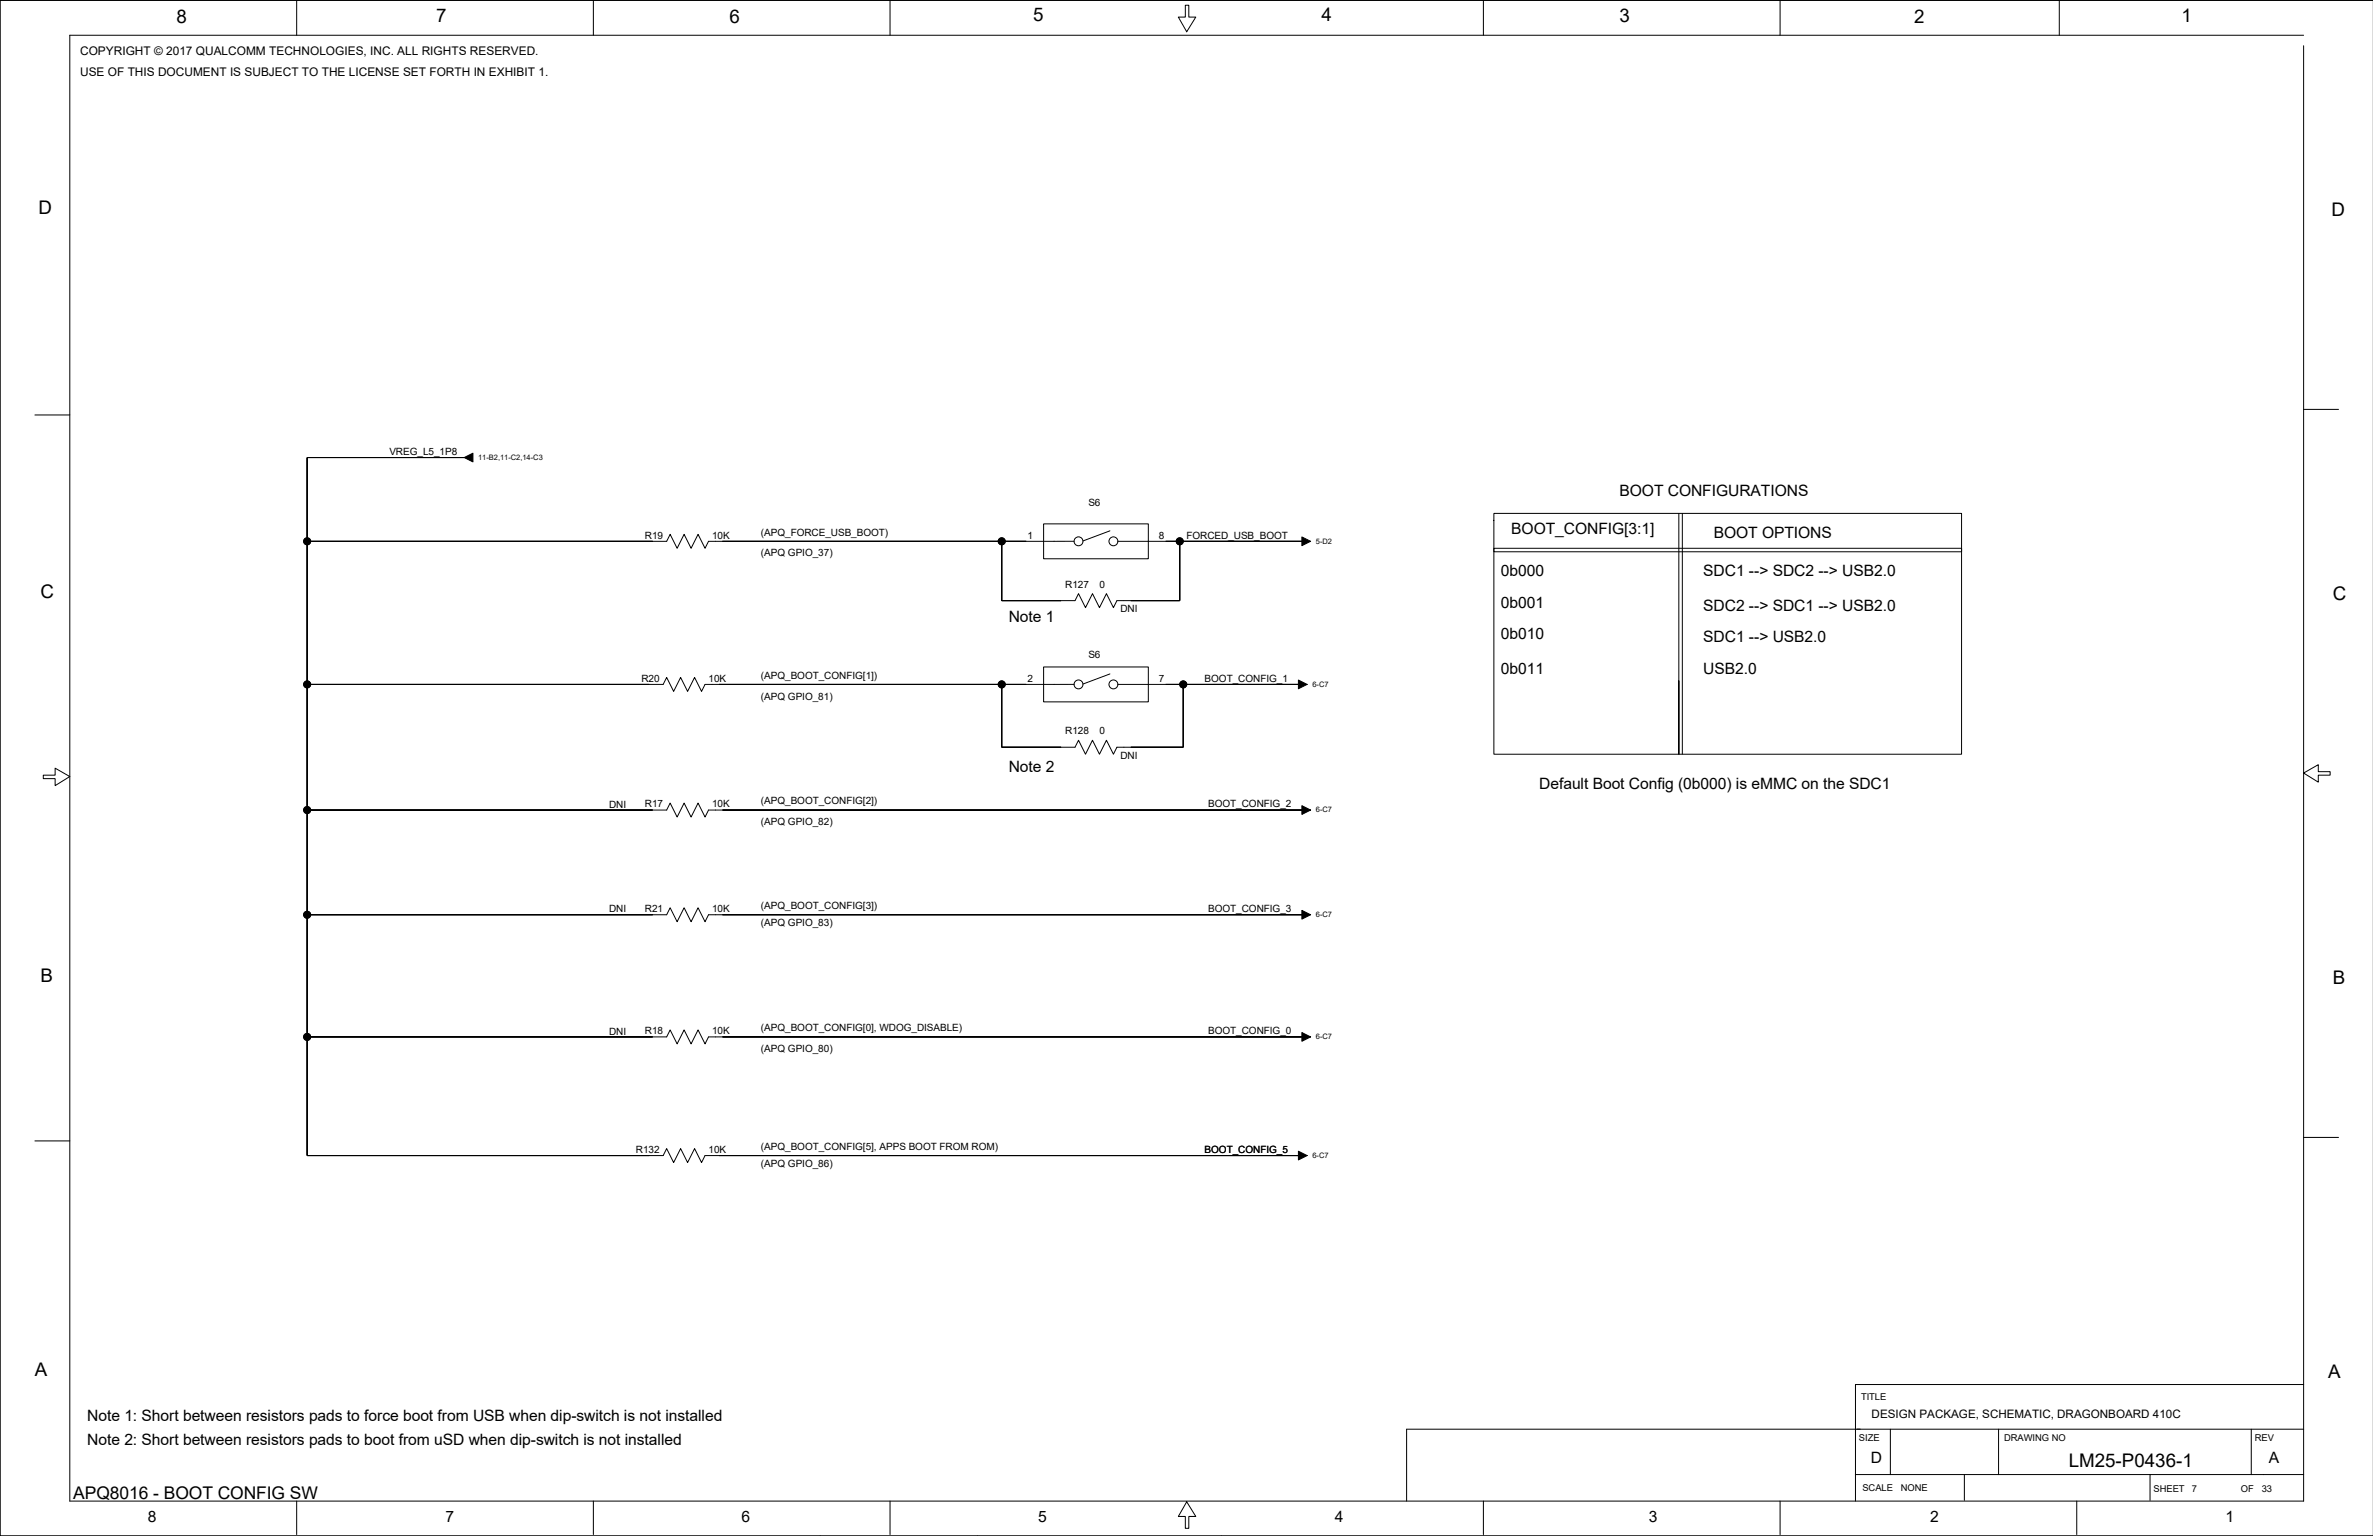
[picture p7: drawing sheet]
<svg xmlns="http://www.w3.org/2000/svg" width="863mm" height="559mm" viewBox="0 0 863 559" stroke-linecap="round" stroke-linejoin="round" font-family="sans-serif">
<defs><g id="words">
<g font-size="6.8">
<text x="64.2" y="8.2">8</text>
<text x="158.7" y="8">7</text>
<text x="265.4" y="8.2">6</text>
<text x="375.8" y="7.5">5</text>
<text x="480.7" y="7.5">4</text>
<text x="589.1" y="8">3</text>
<text x="696.3" y="8.2">2</text>
<text x="793.6" y="8">1</text>
<text x="14" y="77.8">D</text>
<text x="848.2" y="78.6">D</text>
<text x="14.7" y="217.5">C</text>
<text x="848.7" y="218.2">C</text>
<text x="14.7" y="357.1">B</text>
<text x="848.7" y="357.9">B</text>
<text x="12.7" y="500.6">A</text>
<text x="846.9" y="501.4">A</text>
<text x="752.6" y="533.8">LM25-P0436-1</text>
</g>
<text font-size="6.3" x="26.7" y="545.2">APQ8016 - BOOT CONFIG SW</text>
<g font-size="5.7">
<text x="589.1" y="180.4">BOOT CONFIGURATIONS</text>
<text x="549.8" y="194.4">BOOT_CONFIG[3:1]</text>
<text x="623.4" y="195.6">BOOT OPTIONS</text>
<text x="546" y="209.6">0b000</text>
<text x="619.6" y="209.6">SDC1 --&gt; SDC2 --&gt; USB2.0</text>
<text x="546" y="221">0b001</text>
<text x="366.9" y="226.1">Note 1</text>
<text x="619.6" y="222.3">SDC2 --&gt; SDC1 --&gt; USB2.0</text>
<text x="546" y="232.5">0b010</text>
<text x="619.6" y="233.7">SDC1 --&gt; USB2.0</text>
<text x="546" y="245.2">0b011</text>
<text x="619.6" y="245.2">USB2.0</text>
<text x="366.9" y="280.7">Note 2</text>
<text x="559.9" y="287.1">Default Boot Config (0b000) is eMMC on the SDC1</text>
<text x="31.7" y="516.9">Note 1: Short between resistors pads to force boot from USB when dip-switch is not installed</text>
<text x="31.7" y="525.8">Note 2: Short between resistors pads to boot from uSD when dip-switch is not installed</text>
<text x="680.6" y="532.1">D</text>
<text x="825.3" y="532.1">A</text>
<text x="53.8" y="553.7">8</text>
<text x="162" y="553.7">7</text>
<text x="269.7" y="553.7">6</text>
<text x="377.6" y="553.7">5</text>
<text x="485.5" y="553.7">4</text>
<text x="599.8" y="553.7">3</text>
<text x="702.1" y="553.7">2</text>
<text x="809.6" y="553.7">1</text>
</g>
<g font-size="4.3">
<text x="29.2" y="20">COPYRIGHT © 2017 QUALCOMM TECHNOLOGIES, INC. ALL RIGHTS RESERVED.</text>
<text x="29.2" y="27.7">USE OF THIS DOCUMENT IS SUBJECT TO THE LICENSE SET FORTH IN EXHIBIT 1.</text>
</g>
<text font-size="4.2" x="680.9" y="515.8">DESIGN PACKAGE, SCHEMATIC, DRAGONBOARD 410C</text>
<g font-size="3.6">
<text x="141.6" y="165.5">VREG_L5_1P8</text>
<text x="395.9" y="184.1">S6</text>
<text x="234.6" y="196">R19</text>
<text x="259" y="196">10K</text>
<text x="276.8" y="194.8">(APQ_FORCE_USB_BOOT)</text>
<text x="373.8" y="196">1</text>
<text x="421.5" y="196">8</text>
<text x="431.6" y="196.1">FORCED_USB_BOOT</text>
<text x="276.8" y="202.5">(APQ GPIO_37)</text>
<text x="387.5" y="213.8">R127</text>
<text x="400" y="213.8">0</text>
<text x="407.6" y="222.8">DNI</text>
<text x="395.9" y="239.5">S6</text>
<text x="233.4" y="248">R20</text>
<text x="257.8" y="248">10K</text>
<text x="276.8" y="246.9">(APQ_BOOT_CONFIG[1])</text>
<text x="373.8" y="248">2</text>
<text x="421.5" y="248">7</text>
<text x="438.2" y="248.2">BOOT_CONFIG_1</text>
<text x="276.8" y="254.5">(APQ GPIO_81)</text>
<text x="387.5" y="267.2">R128</text>
<text x="400" y="267.2">0</text>
<text x="407.6" y="276.1">DNI</text>
<text x="221.6" y="293.9">DNI</text>
<text x="234.6" y="293.7">R17</text>
<text x="259" y="293.7">10K</text>
<text x="276.8" y="292.6">(APQ_BOOT_CONFIG[2])</text>
<text x="439.5" y="293.7">BOOT_CONFIG_2</text>
<text x="276.8" y="300.2">(APQ GPIO_82)</text>
<text x="221.6" y="332">DNI</text>
<text x="234.6" y="331.8">R21</text>
<text x="259" y="331.8">10K</text>
<text x="276.8" y="330.7">(APQ_BOOT_CONFIG[3])</text>
<text x="439.5" y="331.8">BOOT_CONFIG_3</text>
<text x="276.8" y="337">(APQ GPIO_83)</text>
<text x="221.6" y="376.4">DNI</text>
<text x="234.6" y="376.3">R18</text>
<text x="259" y="376.3">10K</text>
<text x="276.8" y="375.1">(APQ_BOOT_CONFIG[0], WDOG_DISABLE)</text>
<text x="439.5" y="376.3">BOOT_CONFIG_0</text>
<text x="276.8" y="382.8">(APQ GPIO_80)</text>
<text x="231.3" y="419.4">R132</text>
<text x="257.8" y="419.4">10K</text>
<text x="276.8" y="418.3">(APQ_BOOT_CONFIG[5], APPS BOOT FROM ROM)</text>
<text x="438.2" y="419.4">BOOT_CONFIG_5</text>
<text x="276.8" y="424.7">(APQ GPIO_86)</text>
</g>
<g font-size="3.4">
<text x="677" y="509.3">TITLE</text>
<text x="676.2" y="524.3">SIZE</text>
<text x="729.1" y="524.3">DRAWING NO</text>
<text x="820.2" y="524.3">REV</text>
<text x="677.5" y="542.6">SCALE</text>
<text x="691.4" y="542.6">NONE</text>
<text x="783.4" y="542.8">SHEET</text>
<text x="797.4" y="542.8">7</text>
<text x="815.2" y="542.8">OF</text>
<text x="822.8" y="542.8">33</text>
</g>
<g font-size="2.7">
<text x="174" y="167.3">11-B2,11-C2,14-C3</text>
<text x="478.7" y="197.7">5-D2</text>
<text x="477.4" y="249.8">6-C7</text>
<text x="478.7" y="295.5">6-C7</text>
<text x="478.7" y="333.6">6-C7</text>
<text x="478.7" y="378">6-C7</text>
<text x="477.4" y="421.2">6-C7</text>
</g>
</g></defs>
<g fill="none" stroke="#000" stroke-width=".36">
<path d="M107.9 .1v12.7M215.9 .1v12.7M323.8 .1v12.7M431.2 1.9h1.3v4.3h2.5l-3.3 5.4-3-5.4h2.5zM539.6 .1v12.7M647.6 .1v12.7M749.1 .1v12.7M838 12.8h-812.6v533.3h812.6v-529.5M12.7 151h12.7M838 148.9h12.7M168.9 166.5h.1M168.9 166.5h-57.2v253.9h129.5l1.3-2.5 2.6 5 2.5-5 2.5 5 2.6-5 2.5 5 1.3-2.5h215.8"/>
<path d="M364.4 196.9v21.6h26.7l1.2-2.5 2.6 5.1 2.5-5.1 2.6 5.1 2.5-5.1 2.5 5.1 1.3-2.6h22.9v-21.6M379.6 190.6h38.1v12.7h-38.1zM390.7 196.9h-132.9l-1.3 2.6-2.6-5.1-2.5 5.1-2.5-5.1-2.6 5.1-2.5-5.1-1.3 2.5h-130.8M403.8 193.1l-9.8 3.7M406.6 196.9h67M473.6 196.9h.1M543.4 199.5h170.2v1.2h-170.2zM543.4 186.8h170.2v87.6h-170.2zM610.7 186.8v87.6v-26.7M612 186.8v87.6M364.4 249v22.8h26.7l1.2-2.5 2.6 5.1 2.5-5.1 2.6 5.1 2.5-5.1 2.5 5.1 1.3-2.6h24.1v-22.8M379.6 242.6h38.1v12.7h-38.1z"/>
<path d="M390.7 249h-134.2l-1.3 2.5-2.5-5-2.6 5-2.5-5-2.5 5-2.6-5-1.3 2.5h-129.5M403.8 245.2l-9.8 3.7M406.6 249h65.7M472.3 249h.1M15.7 282h4.4v-2.5l5.3 3-5.3 3.3v-2.5h-4.4zM111.7 294.7h130.8l1.3-2.5 2.5 5 2.6-5 2.5 5 2.5-5 2.6 5 1.3-2.5h215.8M473.6 294.7h.1M838 281.2l5.3-3v2.5h4.4v1.3h-4.4v2.5zM111.7 332.8h130.8l1.3-2.5 2.5 5 2.6-5 2.5 5 2.5-5 2.6 5 1.3-2.5h215.8M473.6 332.8h.1M111.7 377.2h130.8l1.3-2.5 2.5 5.1 2.6-5.1 2.5 5.1 2.5-5.1 2.6 5.1 1.3-2.6h215.8M473.6 377.2h.1"/>
<path d="M12.7 415.1h12.7M838 413.8h12.7M472.3 420.4h.1M687.7 519.9v16.6M727 519.9v16.6M819 519.9v16.6M838 503.7h-163v42.4M838 519.9h-326.3v26.2M675 536.5h163M714.6 536.5v9.3M782.1 536.5v9.3M107.9 546.1v12.2"/>
<path d="M215.9 546.1v12.2M298.4 558.8h.1M323.8 546.1v12.2M355.5 558.8h.1M431.7 546.4l3.3 5.3h-2.5v4.3h-1.3v-4.3h-2.5zM444.4 558.8h.1M539.6 546.1v12.2M539.6 558.8h.1M647.6 546.1v12.2M755.5 546.1v12.2M863.3 558.8h-863.3v-558.7h863.3h-863.3v558.7"/>
<circle cx="111.7" cy="196.9" r="1.27"/>
<circle cx="364.4" cy="196.9" r="1.27"/>
<circle cx="392.3" cy="196.9" r="1.62"/>
<circle cx="405" cy="196.9" r="1.62"/>
<circle cx="429.2" cy="196.9" r="1.27"/>
<circle cx="111.7" cy="249" r="1.27"/>
<circle cx="364.4" cy="249" r="1.27"/>
<circle cx="392.3" cy="249" r="1.62"/>
<circle cx="405" cy="249" r="1.62"/>
<circle cx="430.4" cy="249" r="1.27"/>
<circle cx="111.7" cy="294.7" r="1.27"/>
<circle cx="111.7" cy="332.8" r="1.27"/>
<circle cx="111.7" cy="377.2" r="1.27"/>
</g>
<g fill="#000" stroke="#000" stroke-width=".36">
<path d="M111.7 166.5v30.4z" fill-rule="evenodd"/>
<path d="M111.7 166.5h57.2z" fill-rule="evenodd"/>
<path d="M168.9 166.5l3.1-1.6v3.1z" fill-rule="evenodd"/>
<path d="M111.7 196.9v52.1z" fill-rule="evenodd"/>
<path d="M111.7 196.9h125.7z" fill-rule="evenodd"/>
<path d="M364.4 196.9v21.6z" fill-rule="evenodd"/>
<path d="M262.8 196.9h101.6z" fill-rule="evenodd"/>
<path d="M364.4 196.9h8.9z" fill-rule="evenodd"/>
<path d="M429.2 196.9v21.6z" fill-rule="evenodd"/>
<path d="M424.1 196.9h5.1z" fill-rule="evenodd"/>
<path d="M429.2 196.9h44.4z" fill-rule="evenodd"/>
<path d="M473.6 195.3l3.2 1.6-3.2 1.6z" fill-rule="evenodd"/>
<path d="M364.4 218.5h21.6z" fill-rule="evenodd"/>
<path d="M411.4 218.5h17.8z" fill-rule="evenodd"/>
<path d="M111.7 249v45.7z" fill-rule="evenodd"/>
<path d="M111.7 249h124.5z" fill-rule="evenodd"/>
<path d="M364.4 249v22.8z" fill-rule="evenodd"/>
<path d="M261.6 249h102.8z" fill-rule="evenodd"/>
<path d="M364.4 249h8.9z" fill-rule="evenodd"/>
<path d="M424.1 249h6.3z" fill-rule="evenodd"/>
<path d="M430.4 249v22.8z" fill-rule="evenodd"/>
<path d="M430.4 249h41.9z" fill-rule="evenodd"/>
<path d="M472.3 247.4l3.2 1.6-3.2 1.6z" fill-rule="evenodd"/>
<path d="M364.4 271.8h21.6z" fill-rule="evenodd"/>
<path d="M411.4 271.8h19z" fill-rule="evenodd"/>
<path d="M111.7 294.7v38.1z" fill-rule="evenodd"/>
<path d="M111.7 294.7h125.7z" fill-rule="evenodd"/>
<path d="M262.8 294.7h210.8z" fill-rule="evenodd"/>
<path d="M473.6 293.1l3.2 1.6-3.2 1.6z" fill-rule="evenodd"/>
<path d="M111.7 332.8v44.4z" fill-rule="evenodd"/>
<path d="M111.7 332.8h125.7z" fill-rule="evenodd"/>
<path d="M262.8 332.8h210.8z" fill-rule="evenodd"/>
<path d="M473.6 331.2l3.2 1.6-3.2 1.6z" fill-rule="evenodd"/>
<path d="M111.7 377.2v43.2z" fill-rule="evenodd"/>
<path d="M111.7 377.2h125.7z" fill-rule="evenodd"/>
<path d="M262.8 377.2h210.8z" fill-rule="evenodd"/>
<path d="M473.6 375.6l3.2 1.6-3.2 1.6z" fill-rule="evenodd"/>
<path d="M111.7 420.4h124.5z" fill-rule="evenodd"/>
<path d="M261.6 420.4h210.7z" fill-rule="evenodd"/>
<path d="M472.3 418.8l3.2 1.6-3.2 1.6z" fill-rule="evenodd"/>
<circle cx="111.7" cy="196.9" r="1.27"/>
<circle cx="364.4" cy="196.9" r="1.27"/>
<circle cx="429.2" cy="196.9" r="1.27"/>
<circle cx="111.7" cy="249" r="1.27"/>
<circle cx="364.4" cy="249" r="1.27"/>
<circle cx="430.4" cy="249" r="1.27"/>
<circle cx="111.7" cy="294.7" r="1.27"/>
<circle cx="111.7" cy="332.8" r="1.27"/>
<circle cx="111.7" cy="377.2" r="1.27"/>
</g>
<use href="#words"/>
</svg>
